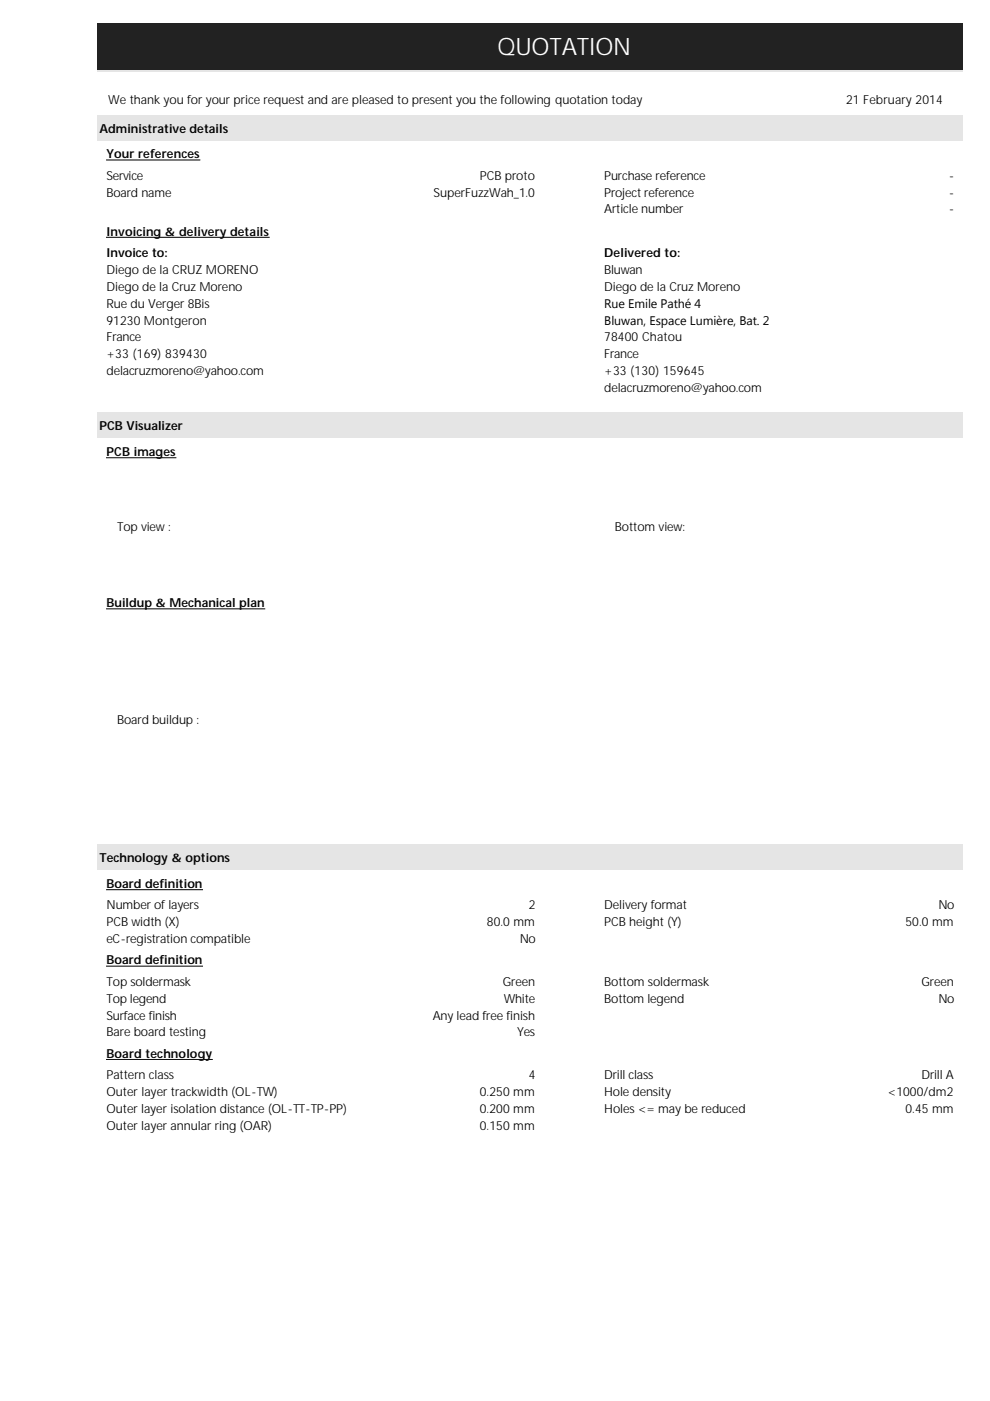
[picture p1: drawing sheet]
<svg xmlns="http://www.w3.org/2000/svg" width="210mm" height="297mm" viewBox="0 0 210 297" stroke-linecap="round" stroke-linejoin="round" font-family="sans-serif">
<defs><g id="words">
<text font-size="5.1" fill="#fff" x="105.5" y="11.7">QUOTATION</text>
<g font-size="2.6">
<text x="23" y="22.1">We thank you for your price request and are pleased to present you the following quotation today</text>
<text x="179.4" y="22.1">21 February 2014</text>
<text x="21.1" y="28.1">Administrative details</text>
<text x="22.6" y="33.6">Your references</text>
<text x="22.6" y="38.1">Service</text>
<text x="22.6" y="41.7">Board name</text>
<text x="91.9" y="41.7">SuperFuzzWah_1.0</text>
<text x="101.7" y="38.1">PCB proto</text>
<text x="128.1" y="38.1">Purchase reference</text>
<text x="128.1" y="41.7">Project reference</text>
<text x="201.2" y="38.1">-</text>
<text x="201.2" y="41.7">-</text>
<text x="128.1" y="45.2">Article number</text>
<text x="201.2" y="45.2">-</text>
<text x="22.6" y="50">Invoicing &amp; delivery details</text>
<text x="22.6" y="54.5">Invoice to:</text>
<text x="22.6" y="58.1">Diego de la CRUZ MORENO</text>
<text x="128.1" y="54.5">Delivered to:</text>
<text x="128.1" y="58.1">Bluwan</text>
<text x="22.6" y="61.6">Diego de la Cruz Moreno</text>
<text x="22.6" y="65.2">Rue du Verger 8Bis</text>
<text x="128.1" y="61.6">Diego de la Cruz Moreno</text>
<text x="128.1" y="65.2">Rue Emile Pathé 4</text>
<text x="22.6" y="68.8">91230 Montgeron</text>
<text x="128.1" y="68.8">Bluwan, Espace Lumière, Bat. 2</text>
<text x="22.6" y="72.4">France</text>
<text x="22.6" y="76">+33 (169) 839430</text>
<text x="128.1" y="72.4">78400 Chatou</text>
<text x="128.1" y="76">France</text>
<text x="22.6" y="79.5">delacruzmoreno@yahoo.com</text>
<text x="128.1" y="79.5">+33 (130) 159645</text>
<text x="128.1" y="83.1">delacruzmoreno@yahoo.com</text>
<text x="21.1" y="91.2">PCB Visualizer</text>
<text x="22.6" y="96.7">PCB images</text>
<text x="24.8" y="112.5">Top view :</text>
<text x="130.4" y="112.5">Bottom view:</text>
<text x="22.6" y="128.7">Buildup &amp; Mechanical plan</text>
<text x="24.8" y="153.6">Board buildup :</text>
<text x="21.1" y="182.8">Technology &amp; options</text>
<text x="22.6" y="188.3">Board definition</text>
<text x="22.6" y="192.8">Number of layers</text>
<text x="22.6" y="196.4">PCB width (X)</text>
<text x="103.2" y="196.4">80.0 mm</text>
<text x="112.1" y="192.8">2</text>
<text x="128.1" y="192.8">Delivery format</text>
<text x="128.1" y="196.4">PCB height (Y)</text>
<text x="192" y="196.4">50.0 mm</text>
<text x="199" y="192.8">No</text>
<text x="22.6" y="200">eC-registration compatible</text>
<text x="110.2" y="200">No</text>
<text x="22.6" y="204.5">Board definition</text>
<text x="22.6" y="209">Top soldermask</text>
<text x="106.6" y="209">Green</text>
<text x="128.1" y="209">Bottom soldermask</text>
<text x="195.4" y="209">Green</text>
<text x="22.6" y="212.6">Top legend</text>
<text x="106.8" y="212.6">White</text>
<text x="128.1" y="212.6">Bottom legend</text>
<text x="199" y="212.6">No</text>
<text x="22.6" y="216.2">Surface finish</text>
<text x="22.6" y="219.7">Bare board testing</text>
<text x="91.7" y="216.2">Any lead free finish</text>
<text x="109.6" y="219.7">Yes</text>
<text x="22.6" y="224.3">Board technology</text>
<text x="22.6" y="228.8">Pattern class</text>
<text x="22.6" y="232.4">Outer layer trackwidth (OL-TW)</text>
<text x="101.7" y="232.4">0.250 mm</text>
<text x="112.1" y="228.8">4</text>
<text x="128.1" y="228.8">Drill class</text>
<text x="128.1" y="232.4">Hole density</text>
<text x="188.2" y="232.4">&lt;1000/dm2</text>
<text x="195.4" y="228.8">Drill A</text>
<text x="22.6" y="236">Outer layer isolation distance (OL-TT-TP-PP)</text>
<text x="22.6" y="239.5">Outer layer annular ring (OAR)</text>
<text x="101.7" y="236">0.200 mm</text>
<text x="101.7" y="239.5">0.150 mm</text>
<text x="128.1" y="236">Holes &lt;= may be reduced</text>
<text x="192" y="236">0.45 mm</text>
</g>
</g></defs>
<path d="M20.7 14.7h183.5v.6h-183.5z" fill-rule="evenodd" fill="#e5e5e5"/>
<path d="M20.7 4.9h183.5v9.8h-183.5z" fill="#222"/>
<path d="M20.7 24.3h183.5v5.5h-183.5z" fill="#e5e5e5"/>
<path d="M22.6 33.9h19.8M22.6 50.3h34.5" fill="none" stroke="#000" stroke-width=".21"/>
<path d="M20.7 87.4h183.5v5.5h-183.5z" fill="#e5e5e5"/>
<path d="M22.6 97h14.7M22.6 129.1h33.5" fill="none" stroke="#000" stroke-width=".21"/>
<path d="M20.7 179h183.5v5.5h-183.5z" fill="#e5e5e5"/>
<path d="M22.6 188.6h20.3M22.6 204.8h20.3M22.6 224.6h22.4" fill="none" stroke="#000" stroke-width=".21"/>
<use href="#words"/>
</svg>
